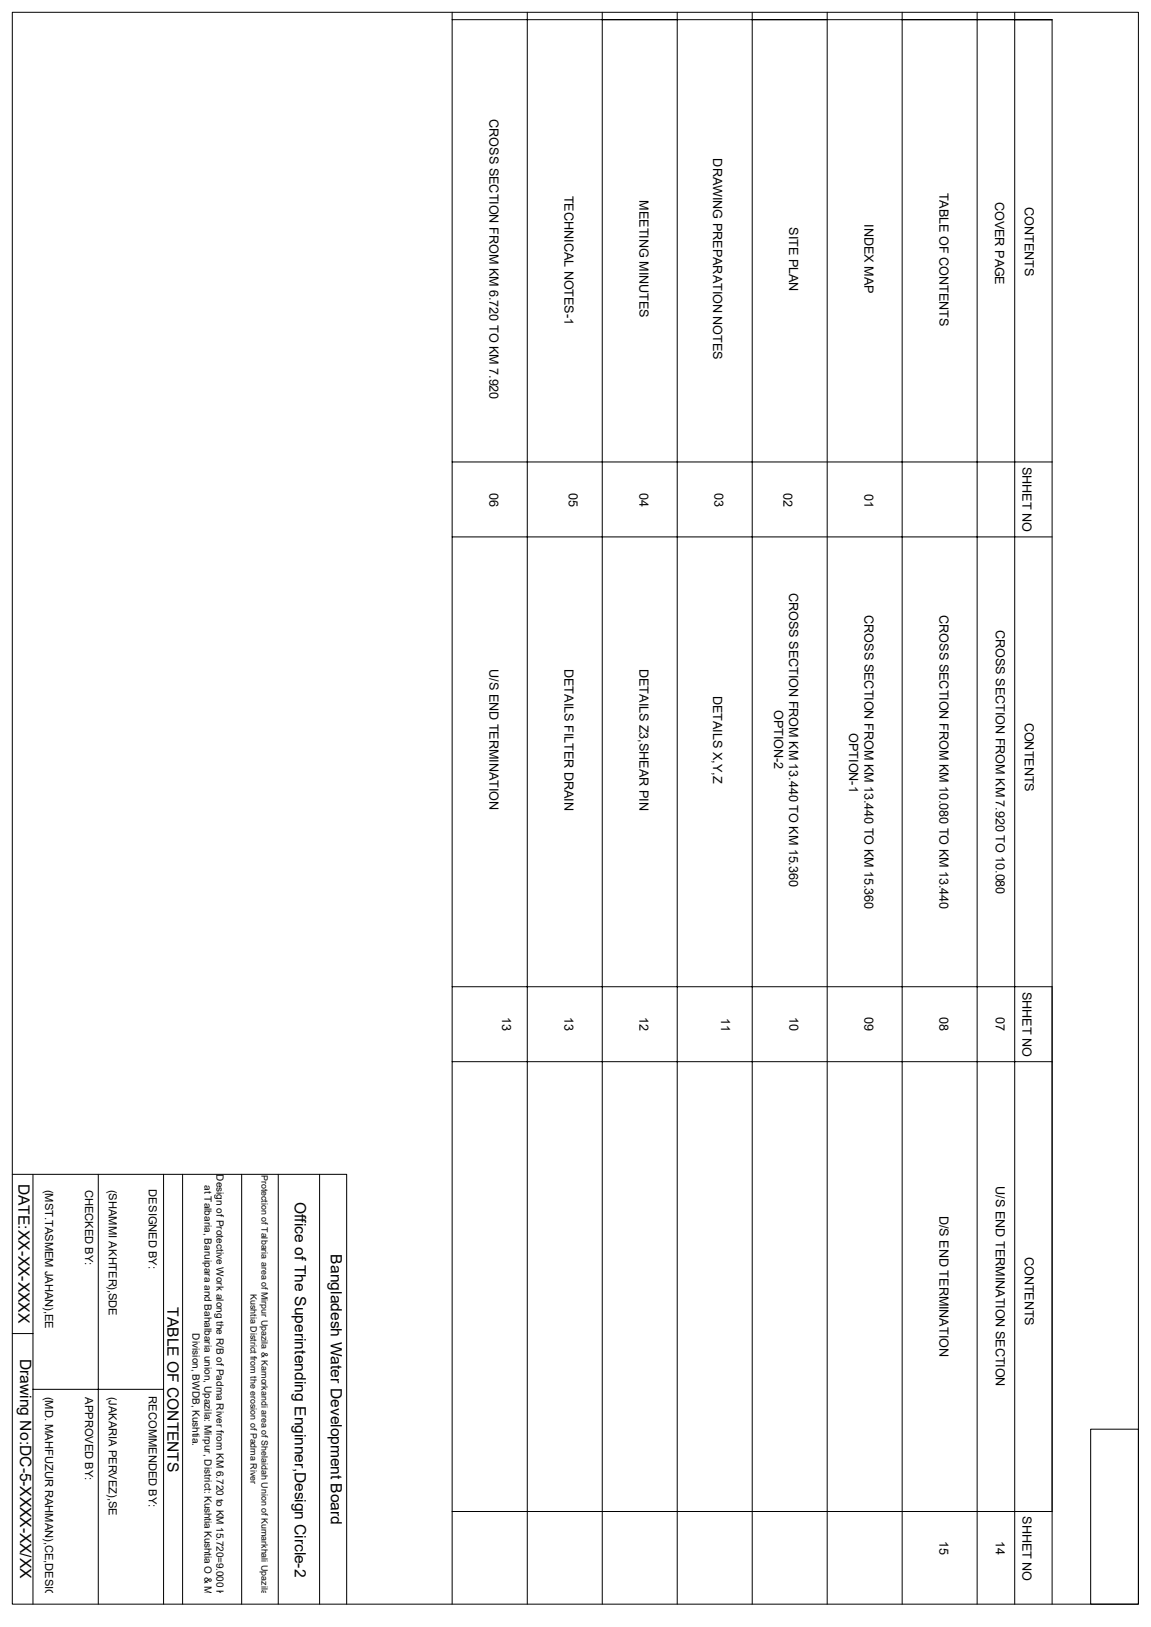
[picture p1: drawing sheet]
<svg xmlns="http://www.w3.org/2000/svg" width="297mm" height="420mm" viewBox="0 0 297 420" stroke-linecap="round" stroke-linejoin="round" font-family="sans-serif">
<defs><g id="words">
<g font-size="4">
<text x="4.8" y="305.6" transform="rotate(90 4.8 305.6)">DATE:XX-XX-XXXX</text>
<text x="76.1" y="310.2" transform="rotate(90 76.1 310.2)">Office of The Superintending Enginner,Design Circle-2</text>
<text x="85.4" y="323.8" transform="rotate(90 85.4 323.8)">Bangladesh Water Development Board</text>
<text x="43.2" y="337.4" transform="rotate(90 43.2 337.4)">TABLE OF CONTENTS</text>
<text x="5.2" y="350.7" transform="rotate(90 5.2 350.7)">Drawing No:DC-5-XXXX-XX/XX</text>
</g>
<g font-size="3.3">
<text x="126.3" y="30.8" transform="rotate(90 126.3 30.8)">CROSS SECTION FROM KM 6.720 TO KM 7.920</text>
<text x="184" y="40.9" transform="rotate(90 184 40.9)">DRAWING PREPARATION NOTES</text>
<text x="145.6" y="50.5" transform="rotate(90 145.6 50.5)">TECHNICAL NOTES-1</text>
<text x="165" y="51.7" transform="rotate(90 165 51.7)">MEETING MINUTES</text>
<text x="242.4" y="49.7" transform="rotate(90 242.4 49.7)">TABLE OF CONTENTS</text>
<text x="256.8" y="52.1" transform="rotate(90 256.8 52.1)">COVER PAGE</text>
<text x="264.5" y="53.5" transform="rotate(90 264.5 53.5)">CONTENTS</text>
<text x="203.6" y="58.7" transform="rotate(90 203.6 58.7)">SITE PLAN</text>
<text x="223.1" y="57.9" transform="rotate(90 223.1 57.9)">INDEX MAP</text>
<text x="263.8" y="120.5" transform="rotate(90 263.8 120.5)">SHHET NO</text>
<text x="126.3" y="127.2" transform="rotate(90 126.3 127.2)">06</text>
<text x="146.8" y="127.2" transform="rotate(90 146.8 127.2)">05</text>
<text x="165" y="127.2" transform="rotate(90 165 127.2)">04</text>
<text x="184.4" y="127.2" transform="rotate(90 184.4 127.2)">03</text>
<text x="202.1" y="127.2" transform="rotate(90 202.1 127.2)">02</text>
<text x="223.1" y="127.4" transform="rotate(90 223.1 127.4)">01</text>
<text x="203.6" y="153" transform="rotate(90 203.6 153)">CROSS SECTION FROM KM 13.440 TO KM 15.360</text>
<text x="223.1" y="158.8" transform="rotate(90 223.1 158.8)">CROSS SECTION FROM KM 13.440 TO KM 15.360</text>
<text x="242.4" y="158.8" transform="rotate(90 242.4 158.8)">CROSS SECTION FROM KM 10.080 TO KM 13.440</text>
<text x="256.9" y="162.6" transform="rotate(90 256.9 162.6)">CROSS SECTION FROM KM 7.920 TO 10.080</text>
<text x="126.3" y="172.8" transform="rotate(90 126.3 172.8)">U/S END TERMINATION</text>
<text x="145.6" y="172.7" transform="rotate(90 145.6 172.7)">DETAILS FILTER DRAIN</text>
<text x="165" y="172.7" transform="rotate(90 165 172.7)">DETAILS Z3,SHEAR PIN</text>
<text x="184" y="179.6" transform="rotate(90 184 179.6)">DETAILS X,Y,Z</text>
<text x="199.7" y="183.3" transform="rotate(90 199.7 183.3)">OPTION-2</text>
<text x="219.1" y="189.3" transform="rotate(90 219.1 189.3)">OPTION-1</text>
<text x="264.5" y="186.5" transform="rotate(90 264.5 186.5)">CONTENTS</text>
<text x="263.8" y="256" transform="rotate(90 263.8 256)">SHHET NO</text>
<text x="129.6" y="262.6" transform="rotate(90 129.6 262.6)">13</text>
<text x="145.7" y="262.6" transform="rotate(90 145.7 262.6)">13</text>
<text x="165" y="262.6" transform="rotate(90 165 262.6)">12</text>
<text x="186.1" y="262.8" transform="rotate(90 186.1 262.8)">11</text>
<text x="203.7" y="262.6" transform="rotate(90 203.7 262.6)">10</text>
<text x="223.1" y="262.6" transform="rotate(90 223.1 262.6)">09</text>
<text x="242.4" y="262.6" transform="rotate(90 242.4 262.6)">08</text>
<text x="257" y="262.6" transform="rotate(90 257 262.6)">07</text>
<text x="256.9" y="306.2" transform="rotate(90 256.9 306.2)">U/S END TERMINATION SECTION</text>
<text x="242.4" y="313.9" transform="rotate(90 242.4 313.9)">D/S END TERMINATION</text>
<text x="264.5" y="324.4" transform="rotate(90 264.5 324.4)">CONTENTS</text>
<text x="263.8" y="391.4" transform="rotate(90 263.8 391.4)">SHHET NO</text>
<text x="242.4" y="397.8" transform="rotate(90 242.4 397.8)">15</text>
<text x="257" y="397.9" transform="rotate(90 257 397.9)">14</text>
</g>
<g font-size="2.9">
<text x="11.6" y="307.1" transform="rotate(90 11.6 307.1)">(MST.TASMEM JAHAN),EE</text>
<text x="22" y="307.1" transform="rotate(90 22 307.1)">CHECKED BY:</text>
<text x="28.1" y="307.1" transform="rotate(90 28.1 307.1)">(SHAMMI AKHTER),SDE</text>
<text x="38.4" y="307" transform="rotate(90 38.4 307)">DESIGNED BY:</text>
<text x="11.6" y="360.5" transform="rotate(90 11.6 360.5)">(MD. MAHFUZUR RAHMAN),CE,DESIGN</text>
<text x="22" y="360.7" transform="rotate(90 22 360.7)">APPROVED BY:</text>
<text x="28.1" y="360.5" transform="rotate(90 28.1 360.5)">(JAKARIA PERVEZ),SE</text>
<text x="38.4" y="360.5" transform="rotate(90 38.4 360.5)">RECOMMENDED BY:</text>
</g>
<g font-size="2.6">
<text x="52.7" y="305.9" transform="rotate(90 52.7 305.9)">at Talbaria, Baruipara and Bahalbaria union, Upazila: Mirpur, District: Kushtia Kushtia O &amp; M</text>
<text x="55.8" y="303.1" transform="rotate(90 55.8 303.1)">Design of Protective Work along the R/B of Padma River from KM 6.720 to KM 15.720=9.000 KM</text>
<text x="49.7" y="344.2" transform="rotate(90 49.7 344.2)">Division, BWDB, Kushtia.</text>
</g>
<g font-size="2.3">
<text x="67.4" y="303.2" transform="rotate(90 67.4 303.2)">Protection of Talbaria area of Mirpur Upazila &amp; Kamorkandi area of Shelaidah Union of Kumarkhali Upazila in</text>
<text x="64.6" y="334.1" transform="rotate(90 64.6 334.1)">Kushtia District from the erosion of Padma River</text>
</g>
</g></defs>
<g fill="none" stroke="#000" stroke-width=".26">
<path d="M3.2 3.2h290.6v410.9h-290.6zM116.7 5.1h154.8h-38.7M116.7 3.2v410.9M136.1 3.2v410.9M155.4 3.2v410.9M174.8 3.2v410.9M194.1 3.2v410.9M213.4 3.2v410.9M232.8 3.2v410.9M252.1 3.2v410.9M261.8 5.1h9.7v114.2M261.8 3.2v410.9"/>
<path d="M116.7 119.3h154.8M271.5 119.3v154.8h-154.8M116.7 138.6h154.8M116.7 254.7h154.8v159.4M3.2 303.1h86.3v111M8.5 303.1v111M25.4 303.1v111M42.2 303.1v111M47.1 303.1v111M62.4 303.1v111M71.8 303.1v111M82.5 303.1v111"/>
<path d="M3.2 344.3h5.3M8.5 358.6h33.7M281.4 368.9h12.4v45.2h-12.4zM116.7 390.2h154.8"/>
</g>
<use href="#words"/>
</svg>
